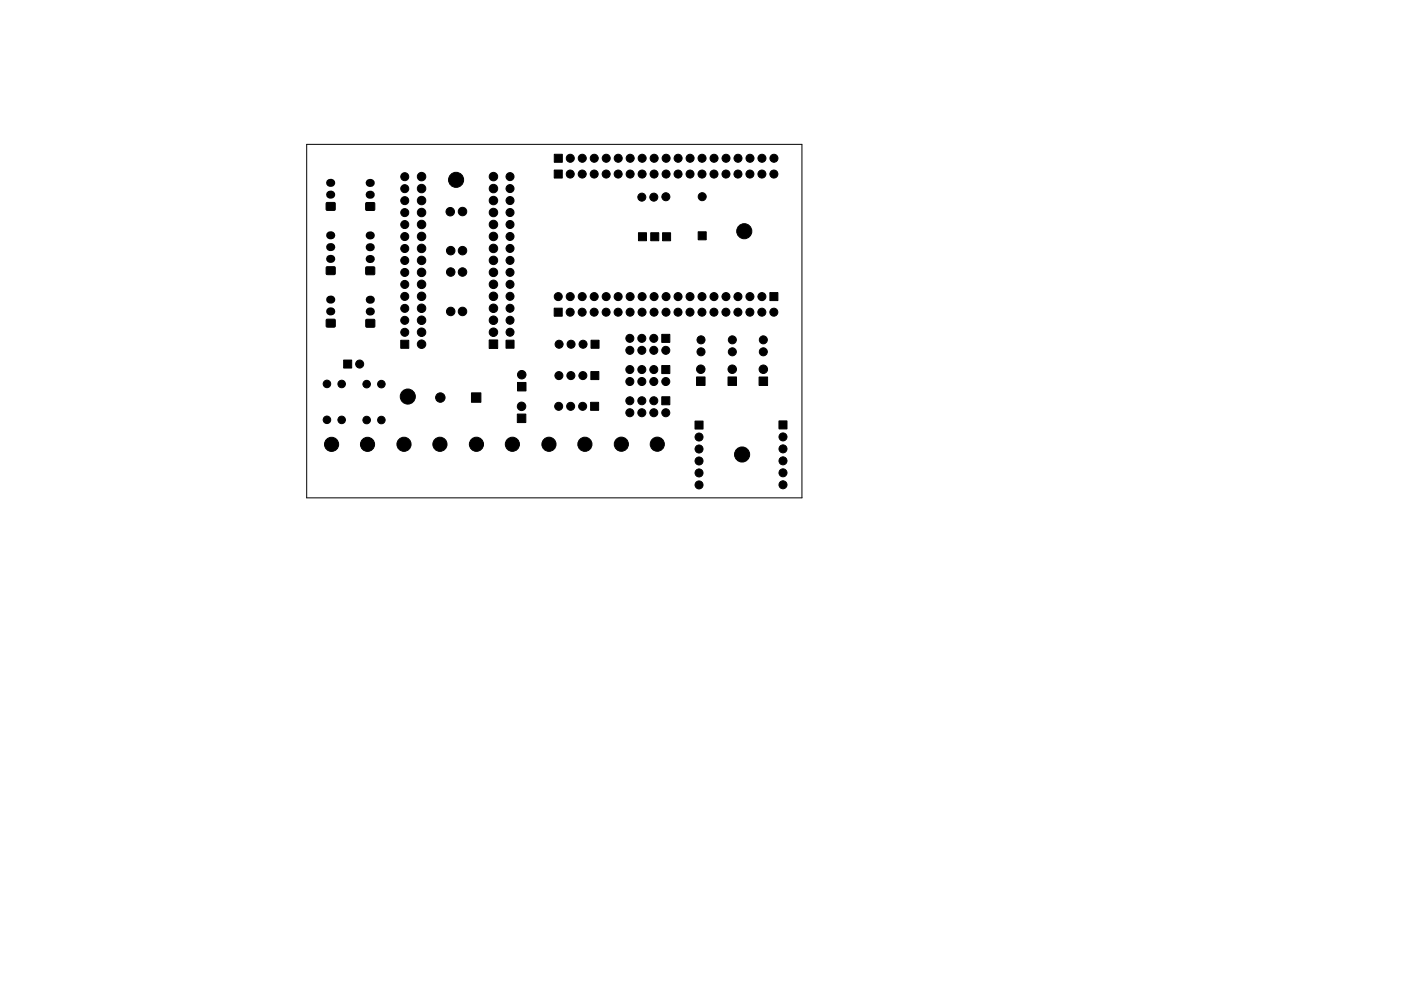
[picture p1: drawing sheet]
<svg xmlns="http://www.w3.org/2000/svg" width="297mm" height="210mm" viewBox="0 0 297 210" stroke-linecap="round" stroke-linejoin="round" font-family="sans-serif">
<path d="M65 30.6h105v75h-105z" fill="none" stroke="#000" stroke-width=".21"/>
<g fill="#000" stroke="#000" stroke-width=".21">
<path d="M117.5 36.1h1.7v1.7h-1.7zM117.5 32.7h1.7v1.7h-1.7zM69.2 43h1.8v1.6h-1.8zM69.2 56.6h1.8v1.6h-1.8zM77.6 43h1.8v1.6h-1.8zM77.6 56.7h1.8v1.5h-1.8zM135.4 49.4h1.7v1.7h-1.7zM138 49.4h1.7v1.7h-1.7zM140.5 49.4h1.7v1.7h-1.7zM148 49.2h1.7v1.7h-1.7zM69.2 67.8h1.8v1.5h-1.8zM72.9 76.4h1.7v1.7h-1.7z"/>
<path d="M77.6 67.8h1.8v1.6h-1.8zM85 72.2h1.7v1.7h-1.7zM103.7 72.1h1.8v1.8h-1.8zM107.3 72.2h1.7v1.7h-1.7zM117.5 65.4h1.7v1.7h-1.7zM125.3 78.8h1.7v1.7h-1.7zM125.3 72.2h1.7v1.7h-1.7zM140.3 77.6h1.7v1.7h-1.7zM140.3 70.9h1.7v1.7h-1.7zM163.2 62.1h1.7v1.7h-1.7zM100 83.3h2v2h-2zM109.7 87.9h1.8v1.8h-1.8z"/>
<path d="M109.7 81.1h1.8v1.8h-1.8zM125.2 85.4h1.7v1.7h-1.7zM140.3 84.2h1.7v1.7h-1.7zM147.4 89.3h1.7v1.7h-1.7zM147.7 80h1.8v1.8h-1.8zM154.3 80h1.9v1.8h-1.9zM160.9 80h1.8v1.8h-1.8zM165.2 89.3h1.7v1.7h-1.7z"/>
<circle cx="85.8" cy="37.5" r=".85"/>
<circle cx="89.4" cy="37.5" r=".9"/>
<circle cx="96.7" cy="38.2" r="1.6"/>
<circle cx="104.6" cy="37.5" r=".9"/>
<circle cx="108.1" cy="37.5" r=".85"/>
<circle cx="120.9" cy="36.9" r=".85"/>
<circle cx="120.9" cy="33.6" r=".85"/>
<circle cx="123.4" cy="36.9" r=".85"/>
<circle cx="123.5" cy="33.6" r=".85"/>
<circle cx="126" cy="36.9" r=".85"/>
<circle cx="126" cy="33.6" r=".85"/>
<circle cx="128.5" cy="36.9" r=".85"/>
<circle cx="128.5" cy="33.6" r=".85"/>
<circle cx="131.1" cy="36.9" r=".85"/>
<circle cx="131.1" cy="33.6" r=".85"/>
<circle cx="133.6" cy="36.9" r=".85"/>
<circle cx="133.6" cy="33.6" r=".85"/>
<circle cx="136.1" cy="36.9" r=".85"/>
<circle cx="136.2" cy="33.6" r=".85"/>
<circle cx="138.7" cy="36.9" r=".85"/>
<circle cx="138.7" cy="33.6" r=".85"/>
<circle cx="141.2" cy="36.9" r=".85"/>
<circle cx="141.2" cy="33.6" r=".85"/>
<circle cx="143.8" cy="36.9" r=".85"/>
<circle cx="143.8" cy="33.6" r=".85"/>
<circle cx="146.3" cy="36.9" r=".85"/>
<circle cx="146.3" cy="33.6" r=".85"/>
<circle cx="148.8" cy="36.9" r=".85"/>
<circle cx="148.9" cy="33.6" r=".85"/>
<circle cx="151.4" cy="36.9" r=".85"/>
<circle cx="151.4" cy="33.6" r=".85"/>
<circle cx="153.9" cy="36.9" r=".85"/>
<circle cx="153.9" cy="33.6" r=".85"/>
<circle cx="156.5" cy="36.9" r=".85"/>
<circle cx="156.5" cy="33.6" r=".85"/>
<circle cx="159" cy="36.9" r=".85"/>
<circle cx="159" cy="33.6" r=".85"/>
<circle cx="161.5" cy="36.9" r=".85"/>
<circle cx="161.6" cy="33.6" r=".85"/>
<circle cx="164.1" cy="36.9" r=".85"/>
<circle cx="164.1" cy="33.6" r=".85"/>
<circle cx="85.8" cy="40" r=".85"/>
<circle cx="85.8" cy="42.6" r=".85"/>
<circle cx="85.8" cy="50.2" r=".85"/>
<circle cx="85.8" cy="52.7" r=".85"/>
<circle cx="85.8" cy="57.8" r=".85"/>
<circle cx="85.8" cy="45.1" r=".85"/>
<circle cx="85.8" cy="47.6" r=".85"/>
<circle cx="85.8" cy="55.3" r=".85"/>
<circle cx="89.4" cy="40" r=".9"/>
<circle cx="89.4" cy="42.5" r=".9"/>
<circle cx="89.4" cy="55.2" r=".9"/>
<circle cx="89.4" cy="50.2" r=".9"/>
<circle cx="89.4" cy="57.8" r=".9"/>
<circle cx="89.4" cy="47.6" r=".9"/>
<circle cx="89.4" cy="45.1" r=".9"/>
<circle cx="89.4" cy="52.7" r=".9"/>
<circle cx="95.5" cy="44.9" r=".9"/>
<circle cx="95.6" cy="53.2" r=".9"/>
<circle cx="95.6" cy="57.7" r=".9"/>
<circle cx="98.1" cy="44.9" r=".9"/>
<circle cx="98.1" cy="53.2" r=".9"/>
<circle cx="98.1" cy="57.7" r=".9"/>
<circle cx="104.6" cy="40" r=".9"/>
<circle cx="104.6" cy="42.5" r=".9"/>
<circle cx="104.6" cy="45.1" r=".9"/>
<circle cx="104.6" cy="57.8" r=".9"/>
<circle cx="104.6" cy="50.2" r=".9"/>
<circle cx="104.6" cy="47.6" r=".9"/>
<circle cx="104.6" cy="52.7" r=".9"/>
<circle cx="104.6" cy="55.2" r=".9"/>
<circle cx="108.1" cy="42.5" r=".85"/>
<circle cx="108.1" cy="40" r=".85"/>
<circle cx="108.1" cy="55.2" r=".85"/>
<circle cx="108.1" cy="45.1" r=".85"/>
<circle cx="108.1" cy="57.8" r=".85"/>
<circle cx="108.1" cy="47.6" r=".85"/>
<circle cx="108.1" cy="50.2" r=".85"/>
<circle cx="108.1" cy="52.7" r=".85"/>
<circle cx="136.1" cy="41.8" r=".85"/>
<circle cx="138.6" cy="41.8" r=".85"/>
<circle cx="141.2" cy="41.7" r=".85"/>
<circle cx="148.9" cy="41.7" r=".85"/>
<circle cx="157.8" cy="49.1" r="1.6"/>
<circle cx="76.3" cy="77.2" r=".85"/>
<circle cx="85.8" cy="70.5" r=".85"/>
<circle cx="85.8" cy="60.3" r=".85"/>
<circle cx="85.8" cy="65.4" r=".85"/>
<circle cx="85.8" cy="62.9" r=".85"/>
<circle cx="85.8" cy="68" r=".85"/>
<circle cx="89.4" cy="62.9" r=".9"/>
<circle cx="89.4" cy="67.9" r=".9"/>
<circle cx="89.4" cy="60.3" r=".9"/>
<circle cx="89.4" cy="73" r=".9"/>
<circle cx="89.4" cy="65.4" r=".9"/>
<circle cx="89.4" cy="70.5" r=".9"/>
<circle cx="95.6" cy="66.1" r=".9"/>
<circle cx="98.1" cy="66.1" r=".9"/>
<circle cx="104.6" cy="62.9" r=".9"/>
<circle cx="104.6" cy="65.4" r=".9"/>
<circle cx="104.6" cy="67.9" r=".9"/>
<circle cx="104.6" cy="60.3" r=".9"/>
<circle cx="104.6" cy="70.5" r=".9"/>
<circle cx="108.1" cy="65.4" r=".85"/>
<circle cx="108.1" cy="67.9" r=".85"/>
<circle cx="108.1" cy="70.5" r=".85"/>
<circle cx="108.1" cy="62.9" r=".85"/>
<circle cx="108.1" cy="60.3" r=".85"/>
<circle cx="110.6" cy="79.5" r=".9"/>
<circle cx="118.4" cy="62.9" r=".85"/>
<circle cx="118.5" cy="79.7" r=".85"/>
<circle cx="118.5" cy="73" r=".85"/>
<circle cx="120.9" cy="66.2" r=".85"/>
<circle cx="120.9" cy="62.9" r=".85"/>
<circle cx="121" cy="79.7" r=".85"/>
<circle cx="121.1" cy="73" r=".85"/>
<circle cx="123.4" cy="66.2" r=".85"/>
<circle cx="123.4" cy="62.9" r=".85"/>
<circle cx="123.6" cy="79.7" r=".85"/>
<circle cx="123.6" cy="73" r=".85"/>
<circle cx="126" cy="66.2" r=".85"/>
<circle cx="126" cy="62.9" r=".85"/>
<circle cx="128.5" cy="66.2" r=".85"/>
<circle cx="128.5" cy="62.9" r=".85"/>
<circle cx="131" cy="66.2" r=".85"/>
<circle cx="131.1" cy="62.9" r=".85"/>
<circle cx="133.5" cy="78.4" r=".85"/>
<circle cx="133.5" cy="74.3" r=".85"/>
<circle cx="133.5" cy="71.8" r=".85"/>
<circle cx="133.6" cy="66.2" r=".85"/>
<circle cx="133.6" cy="62.9" r=".85"/>
<circle cx="136.1" cy="71.8" r=".85"/>
<circle cx="136.1" cy="74.3" r=".85"/>
<circle cx="136.1" cy="78.4" r=".85"/>
<circle cx="136.1" cy="66.2" r=".85"/>
<circle cx="136.1" cy="62.9" r=".85"/>
<circle cx="138.6" cy="74.3" r=".85"/>
<circle cx="138.6" cy="78.4" r=".85"/>
<circle cx="138.6" cy="71.8" r=".85"/>
<circle cx="138.7" cy="66.2" r=".85"/>
<circle cx="138.7" cy="62.9" r=".85"/>
<circle cx="141.2" cy="74.3" r=".85"/>
<circle cx="141.2" cy="66.2" r=".85"/>
<circle cx="141.2" cy="62.9" r=".85"/>
<circle cx="143.7" cy="66.2" r=".85"/>
<circle cx="143.8" cy="62.9" r=".85"/>
<circle cx="146.3" cy="66.2" r=".85"/>
<circle cx="146.3" cy="62.9" r=".85"/>
<circle cx="148.6" cy="78.3" r=".9"/>
<circle cx="148.6" cy="74.6" r=".85"/>
<circle cx="148.6" cy="72.1" r=".85"/>
<circle cx="148.8" cy="66.2" r=".85"/>
<circle cx="148.8" cy="62.9" r=".85"/>
<circle cx="151.4" cy="66.2" r=".85"/>
<circle cx="151.4" cy="62.9" r=".85"/>
<circle cx="153.9" cy="66.2" r=".85"/>
<circle cx="153.9" cy="62.9" r=".85"/>
<circle cx="155.2" cy="78.3" r=".9"/>
<circle cx="155.3" cy="72.1" r=".85"/>
<circle cx="155.3" cy="74.6" r=".85"/>
<circle cx="156.4" cy="66.2" r=".85"/>
<circle cx="156.5" cy="62.9" r=".85"/>
<circle cx="159" cy="66.2" r=".85"/>
<circle cx="159" cy="62.9" r=".85"/>
<circle cx="161.5" cy="66.2" r=".85"/>
<circle cx="161.5" cy="62.9" r=".85"/>
<circle cx="161.8" cy="78.3" r=".9"/>
<circle cx="161.8" cy="74.6" r=".85"/>
<circle cx="161.8" cy="72.1" r=".85"/>
<circle cx="164.1" cy="66.2" r=".85"/>
<circle cx="69.3" cy="81.4" r=".8"/>
<circle cx="69.3" cy="89.1" r=".8"/>
<circle cx="70.3" cy="94.3" r="1.5"/>
<circle cx="72.4" cy="81.5" r=".8"/>
<circle cx="72.4" cy="89.1" r=".8"/>
<circle cx="77.7" cy="81.5" r=".8"/>
<circle cx="77.7" cy="89.1" r=".8"/>
<circle cx="77.9" cy="94.3" r="1.5"/>
<circle cx="80.9" cy="81.5" r=".8"/>
<circle cx="80.9" cy="89.1" r=".8"/>
<circle cx="85.7" cy="94.3" r="1.5"/>
<circle cx="86.5" cy="84.1" r="1.6"/>
<circle cx="93.3" cy="94.3" r="1.5"/>
<circle cx="93.4" cy="84.3" r="1"/>
<circle cx="101" cy="94.3" r="1.5"/>
<circle cx="108.6" cy="94.3" r="1.5"/>
<circle cx="110.6" cy="86.2" r=".9"/>
<circle cx="116.4" cy="94.3" r="1.5"/>
<circle cx="118.4" cy="86.2" r=".85"/>
<circle cx="121" cy="86.2" r=".85"/>
<circle cx="123.5" cy="86.2" r=".85"/>
<circle cx="124" cy="94.3" r="1.5"/>
<circle cx="131.7" cy="94.2" r="1.5"/>
<circle cx="133.5" cy="87.6" r=".85"/>
<circle cx="133.5" cy="85" r=".85"/>
<circle cx="133.5" cy="80.9" r=".85"/>
<circle cx="136.1" cy="87.6" r=".85"/>
<circle cx="136.1" cy="85" r=".85"/>
<circle cx="136.1" cy="80.9" r=".85"/>
<circle cx="138.6" cy="87.6" r=".85"/>
<circle cx="138.6" cy="85" r=".85"/>
<circle cx="138.6" cy="80.9" r=".85"/>
<circle cx="139.4" cy="94.2" r="1.5"/>
<circle cx="141.2" cy="80.9" r=".85"/>
<circle cx="141.2" cy="87.6" r=".85"/>
<circle cx="148.2" cy="92.7" r=".85"/>
<circle cx="148.2" cy="97.8" r=".85"/>
<circle cx="148.2" cy="95.3" r=".85"/>
<circle cx="157.3" cy="96.4" r="1.6"/>
<circle cx="166" cy="92.7" r=".85"/>
<circle cx="166" cy="95.2" r=".85"/>
<circle cx="166" cy="97.8" r=".85"/>
<circle cx="148.2" cy="102.9" r=".85"/>
<circle cx="148.2" cy="100.3" r=".85"/>
<circle cx="166" cy="102.9" r=".85"/>
<circle cx="166" cy="100.3" r=".85"/>
</g>
<g fill="none" stroke="#000" stroke-width="1.7">
<path d="M70 38.8h.2M78.4 38.8h.2M70 41.3h.2M70 49.9h.2M70 52.4h.2M70 54.9h.2M78.4 41.3h.2M78.4 50h.2M78.4 52.5h.2M78.4 55h.2M70 63.6h.2M70 66.1h.2"/>
<path d="M78.4 63.6h.2M78.4 66.1h.2"/>
</g>
</svg>
